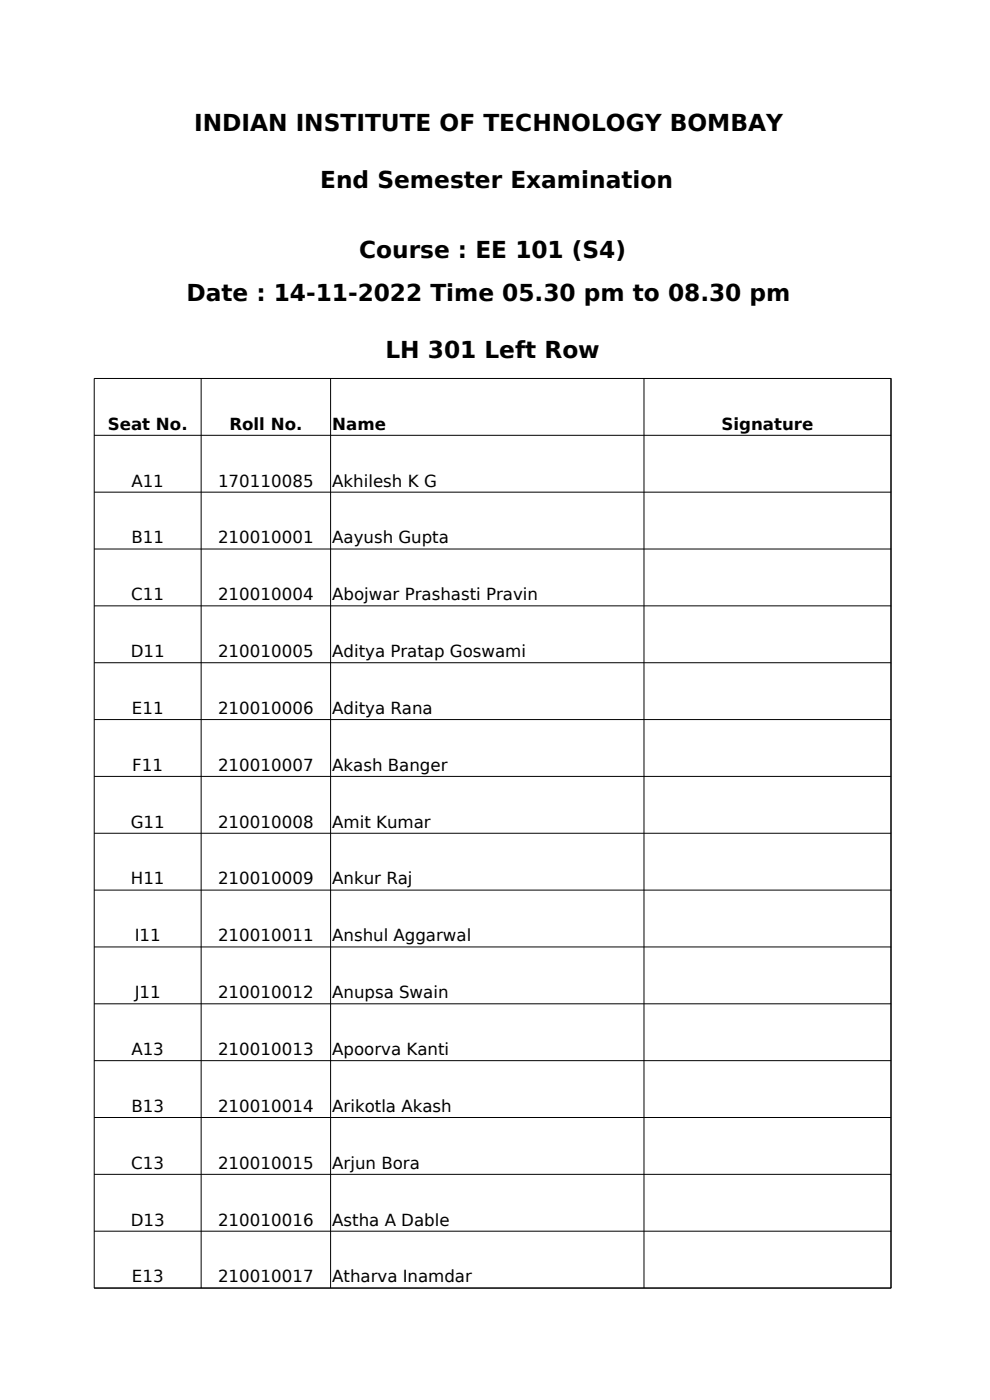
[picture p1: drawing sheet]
<svg xmlns="http://www.w3.org/2000/svg" width="210mm" height="297mm" viewBox="0 0 210 297" stroke-linecap="round" stroke-linejoin="round" font-family="sans-serif">
<defs><g id="words">
<g font-size="4.9">
<text x="41.2" y="27.7">INDIAN INSTITUTE OF TECHNOLOGY BOMBAY</text>
<text x="67.9" y="39.8">End Semester Examination</text>
<text x="76.2" y="54.7">Course : EE 101 (S4)</text>
<text x="39.5" y="63.9">Date : 14-11-2022 Time 05.30 pm to 08.30 pm</text>
<text x="81.8" y="76">LH 301 Left Row</text>
</g>
<g font-size="3.5">
<text x="22.9" y="91.2">Seat No.</text>
<text x="48.7" y="91.2">Roll No.</text>
<text x="70.5" y="91.2">Name</text>
<text x="153.1" y="91.2">Signature</text>
<text x="27.9" y="103.2">A11</text>
<text x="46.2" y="103.2">170110085</text>
<text x="70.5" y="103.2">Akhilesh K G</text>
<text x="27.9" y="115.3">B11</text>
<text x="46.2" y="115.3">210010001</text>
<text x="70.5" y="115.3">Aayush Gupta</text>
<text x="27.8" y="127.4">C11</text>
<text x="46.2" y="127.4">210010004</text>
<text x="70.5" y="127.4">Abojwar Prashasti Pravin</text>
<text x="27.7" y="139.4">D11</text>
<text x="46.2" y="139.4">210010005</text>
<text x="70.5" y="139.4">Aditya Pratap Goswami</text>
<text x="28" y="151.5">E11</text>
<text x="46.2" y="151.5">210010006</text>
<text x="70.5" y="151.5">Aditya Rana</text>
<text x="28.1" y="163.5">F11</text>
<text x="46.2" y="163.5">210010007</text>
<text x="70.5" y="163.5">Akash Banger</text>
<text x="27.7" y="175.6">G11</text>
<text x="46.2" y="175.6">210010008</text>
<text x="70.5" y="175.6">Amit Kumar</text>
<text x="27.8" y="187.6">H11</text>
<text x="46.2" y="187.6">210010009</text>
<text x="70.5" y="187.6">Ankur Raj</text>
<text x="28.6" y="199.7">I11</text>
<text x="46.2" y="199.7">210010011</text>
<text x="70.5" y="199.7">Anshul Aggarwal</text>
<text x="28.6" y="211.8">J11</text>
<text x="46.2" y="211.8">210010012</text>
<text x="70.5" y="211.8">Anupsa Swain</text>
<text x="27.9" y="223.8">A13</text>
<text x="46.2" y="223.8">210010013</text>
<text x="70.5" y="223.8">Apoorva Kanti</text>
<text x="27.9" y="235.9">B13</text>
<text x="46.2" y="235.9">210010014</text>
<text x="70.5" y="235.9">Arikotla Akash</text>
<text x="27.8" y="247.9">C13</text>
<text x="46.2" y="247.9">210010015</text>
<text x="70.5" y="247.9">Arjun Bora</text>
<text x="27.7" y="260">D13</text>
<text x="46.2" y="260">210010016</text>
<text x="70.5" y="260">Astha A Dable</text>
<text x="28" y="272.1">E13</text>
<text x="46.2" y="272.1">210010017</text>
<text x="70.5" y="272.1">Atharva Inamdar</text>
</g>
</g></defs>
<g fill="none" stroke="#000" stroke-width=".21">
<path d="M20 92.4h169M42.7 80.3v193M70.1 80.3v193M136.6 80.3v193M20 104.4h169M20 116.5h169M20 128.5h169M20 140.6h169M20 152.7h169M20 164.7h169M20 176.8h169M20 188.8h169"/>
<path d="M20 200.9h169M20 213h169M20 225h169M20 237.1h169M20 249.1h169M20 261.2h169M20 273.3h169M20 273.3v-193h169v193"/>
</g>
<use href="#words"/>
</svg>
